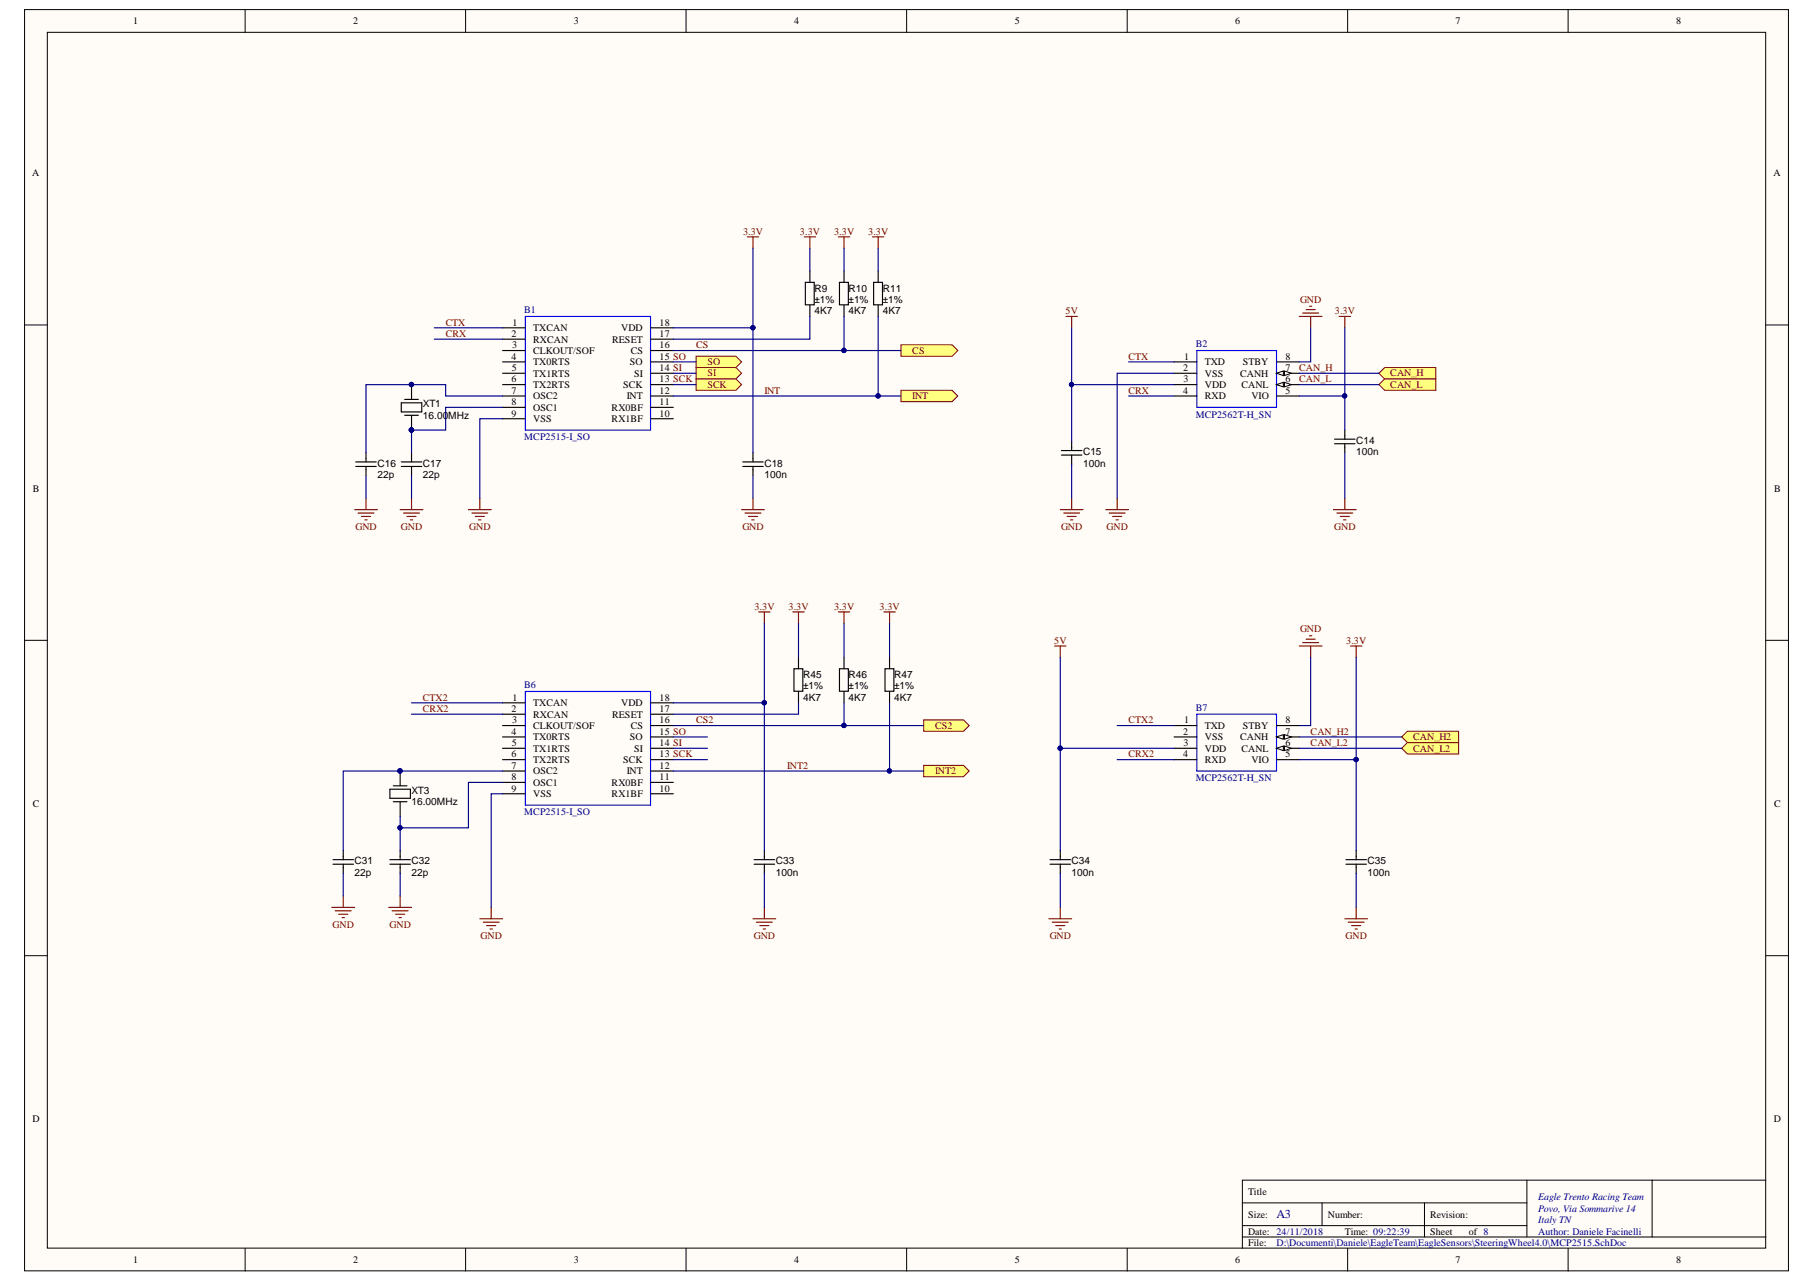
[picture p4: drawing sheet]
<svg xmlns="http://www.w3.org/2000/svg" width="297mm" height="210mm" viewBox="0 0 297 210" stroke-linecap="round" stroke-linejoin="round" font-family="sans-serif">
<defs><g id="words">
<text font-size="2" fill="#000080" x="208.8" y="199.3">A3</text>
<g font-size="1.7">
<text x="133.2" y="47.7">R9</text>
<text x="138.8" y="47.7">R10</text>
<text x="144.4" y="47.7">R11</text>
<text x="133.2" y="49.6">±1%</text>
<text x="133.2" y="51.4">4K7</text>
<text x="138.8" y="49.6">±1%</text>
<text x="138.8" y="51.4">4K7</text>
<text x="144.4" y="49.6">±1%</text>
<text x="144.4" y="51.4">4K7</text>
<text x="69.2" y="66.7">XT1</text>
<text x="69.2" y="68.5">16.00MHz</text>
<text x="61.7" y="76.3">C16</text>
<text x="69.2" y="76.3">C17</text>
<text x="125" y="76.3">C18</text>
<text x="177.1" y="76.3">100n</text>
<text x="177.1" y="74.5">C15</text>
<text x="221.8" y="74.5">100n</text>
<text x="221.8" y="72.6">C14</text>
<text x="61.7" y="78.2">22p</text>
<text x="69.2" y="78.2">22p</text>
<text x="125" y="78.2">100n</text>
<text x="131.4" y="112.8">±1%</text>
<text x="131.4" y="110.9">R45</text>
<text x="138.8" y="112.8">±1%</text>
<text x="138.8" y="110.9">R46</text>
<text x="146.2" y="112.8">±1%</text>
<text x="146.2" y="110.9">R47</text>
<text x="131.4" y="114.6">4K7</text>
<text x="138.8" y="114.6">4K7</text>
<text x="146.2" y="114.6">4K7</text>
<text x="67.3" y="129.9">XT3</text>
<text x="67.3" y="131.7">16.00MHz</text>
<text x="58" y="143.3">22p</text>
<text x="58" y="141.4">C31</text>
<text x="67.3" y="143.3">22p</text>
<text x="67.3" y="141.4">C32</text>
<text x="126.9" y="143.3">100n</text>
<text x="126.9" y="141.4">C33</text>
<text x="175.3" y="143.3">100n</text>
<text x="175.3" y="141.4">C34</text>
<text x="223.7" y="143.3">100n</text>
<text x="223.7" y="141.4">C35</text>
</g>
<g font-size="1.6">
<text x="21.8" y="4">1</text>
<text x="57.7" y="4">2</text>
<text x="93.9" y="4">3</text>
<text x="129.9" y="4">4</text>
<text x="166" y="4">5</text>
<text x="202" y="4">6</text>
<text x="238.1" y="4">7</text>
<text x="274.2" y="4">8</text>
<text x="5.3" y="28.8">A</text>
<text x="290.1" y="28.8">A</text>
<text x="83.8" y="53.3">1</text>
<text x="107.9" y="53.3">18</text>
<text x="83.7" y="55.1">2</text>
<text x="83.7" y="58.8">4</text>
<text x="83.8" y="57">3</text>
<text x="87.2" y="54.2">TXCAN</text>
<text x="87.2" y="56.1">RXCAN</text>
<text x="87.2" y="57.9">CLKOUT/SOF</text>
<text x="87.2" y="59.8">TX0RTS</text>
<text x="100.1" y="56.1">RESET</text>
<text x="101.6" y="54.2">VDD</text>
<text x="103" y="59.8">SO</text>
<text x="103.2" y="57.9">CS</text>
<text x="107.9" y="55.1">17</text>
<text x="107.9" y="57">16</text>
<text x="107.9" y="58.8">15 SO</text>
<text x="193.7" y="58.8">1</text>
<text x="197.1" y="59.8">TXD</text>
<text x="203.3" y="59.8">STBY</text>
<text x="210.3" y="58.8">8</text>
<text x="83.7" y="62.6">6</text>
<text x="83.7" y="64.4">7</text>
<text x="83.7" y="60.7">5</text>
<text x="87.2" y="61.6">TX1RTS</text>
<text x="87.2" y="63.5">TX2RTS</text>
<text x="87.2" y="65.4">OSC2</text>
<text x="101.9" y="63.5">SCK</text>
<text x="102.5" y="65.4">INT</text>
<text x="103.7" y="61.6">SI</text>
<text x="107.9" y="60.7">14 SI</text>
<text x="107.9" y="62.6">13 SCK</text>
<text x="107.9" y="64.4">12</text>
<text x="193.5" y="60.7">2</text>
<text x="193.5" y="64.4">4</text>
<text x="193.6" y="62.6">3</text>
<text x="197.1" y="61.6">VSS</text>
<text x="197.1" y="63.5">VDD</text>
<text x="197.1" y="65.4">RXD</text>
<text x="202.9" y="61.6">CANH</text>
<text x="203.1" y="63.5">CANL</text>
<text x="204.7" y="65.4">VIO</text>
<text x="210.3" y="60.7">7</text>
<text x="210.3" y="62.6">6</text>
<text x="210.3" y="64.4">5</text>
<text x="83.7" y="66.3">8</text>
<text x="83.7" y="68.1">9</text>
<text x="87.2" y="67.2">OSC1</text>
<text x="87.2" y="69.1">VSS</text>
<text x="100" y="67.2">RX0BF</text>
<text x="100" y="69.1">RX1BF</text>
<text x="107.9" y="66.3">11</text>
<text x="107.9" y="68.1">10</text>
<text x="5.4" y="80.4">B</text>
<text x="290.2" y="80.4">B</text>
<text x="83.7" y="116.5">2</text>
<text x="83.8" y="118.3">3</text>
<text x="83.8" y="114.6">1</text>
<text x="87.2" y="115.6">TXCAN</text>
<text x="87.2" y="117.4">RXCAN</text>
<text x="87.2" y="119.3">CLKOUT/SOF</text>
<text x="100.1" y="117.4">RESET</text>
<text x="101.6" y="115.6">VDD</text>
<text x="103.2" y="119.3">CS</text>
<text x="107.9" y="114.6">18</text>
<text x="107.9" y="116.5">17</text>
<text x="107.9" y="118.3">16</text>
<text x="193.7" y="118.3">1</text>
<text x="197.1" y="119.3">TXD</text>
<text x="203.3" y="119.3">STBY</text>
<text x="210.3" y="118.3">8</text>
<text x="83.7" y="120.2">4</text>
<text x="83.7" y="123.9">6</text>
<text x="83.7" y="125.8">7</text>
<text x="83.7" y="122.1">5</text>
<text x="87.2" y="121.1">TX0RTS</text>
<text x="87.2" y="123">TX1RTS</text>
<text x="87.2" y="124.8">TX2RTS</text>
<text x="101.9" y="124.8">SCK</text>
<text x="103" y="121.1">SO</text>
<text x="103.7" y="123">SI</text>
<text x="107.9" y="120.2">15 SO</text>
<text x="107.9" y="122.1">14 SI</text>
<text x="107.9" y="123.9">13 SCK</text>
<text x="107.9" y="125.8">12</text>
<text x="193.5" y="120.2">2</text>
<text x="193.5" y="123.9">4</text>
<text x="193.6" y="122.1">3</text>
<text x="197.1" y="121.1">VSS</text>
<text x="197.1" y="123">VDD</text>
<text x="197.1" y="124.8">RXD</text>
<text x="202.9" y="121.1">CANH</text>
<text x="203.1" y="123">CANL</text>
<text x="204.7" y="124.8">VIO</text>
<text x="210.3" y="120.2">7</text>
<text x="210.3" y="122.1">6</text>
<text x="210.3" y="123.9">5</text>
<text x="83.7" y="127.6">8</text>
<text x="83.7" y="129.5">9</text>
<text x="87.2" y="126.7">OSC2</text>
<text x="87.2" y="128.6">OSC1</text>
<text x="87.2" y="130.4">VSS</text>
<text x="100" y="128.6">RX0BF</text>
<text x="100" y="130.4">RX1BF</text>
<text x="102.5" y="126.7">INT</text>
<text x="107.9" y="127.6">11</text>
<text x="107.9" y="129.5">10</text>
<text x="5.4" y="132">C</text>
<text x="290.2" y="132">C</text>
<text x="5.3" y="183.6">D</text>
<text x="290.1" y="183.6">D</text>
<text x="204.1" y="195.5">Title</text>
<text x="204.1" y="199.2">Size:</text>
<text x="204.1" y="202">Date: 24/11/2018</text>
<text x="204.1" y="203.9">File:</text>
<text x="217.2" y="199.2">Number:</text>
<text x="220" y="202">Time: 09:22:39</text>
<text x="233.9" y="199.2">Revision:</text>
<text x="233.9" y="202">Sheet</text>
<text x="240.3" y="202">of 8</text>
<text x="21.8" y="206.6">1</text>
<text x="57.7" y="206.6">2</text>
<text x="93.9" y="206.6">3</text>
<text x="129.9" y="206.6">4</text>
<text x="166" y="206.6">5</text>
<text x="202" y="206.6">6</text>
<text x="238.1" y="206.6">7</text>
<text x="274.2" y="206.6">8</text>
</g>
<g font-size="1.6" fill="#800000">
<text x="121.5" y="38.4">3.3V</text>
<text x="130.9" y="38.4">3.3V</text>
<text x="136.4" y="38.4">3.3V</text>
<text x="142" y="38.4">3.3V</text>
<text x="72.9" y="53.3">CTX</text>
<text x="174.3" y="51.4">5V</text>
<text x="212.7" y="49.5">GND</text>
<text x="218.3" y="51.4">3.3V</text>
<text x="72.9" y="55.1">CRX</text>
<text x="113.9" y="57">CS</text>
<text x="115.7" y="59.7">SO</text>
<text x="149.2" y="57.9">CS</text>
<text x="184.6" y="58.8">CTX</text>
<text x="115.7" y="61.6">SI</text>
<text x="115.7" y="63.5">SCK</text>
<text x="125" y="64.4">INT</text>
<text x="149.2" y="65.3">INT</text>
<text x="184.6" y="64.4">CRX</text>
<text x="212.5" y="60.7">CAN_H</text>
<text x="212.5" y="62.6">CAN_L</text>
<text x="227.4" y="61.6">CAN_H</text>
<text x="227.4" y="63.5">CAN_L</text>
<text x="58.1" y="86.7">GND</text>
<text x="65.6" y="86.7">GND</text>
<text x="76.8" y="86.7">GND</text>
<text x="121.4" y="86.7">GND</text>
<text x="173.6" y="86.7">GND</text>
<text x="181" y="86.7">GND</text>
<text x="218.2" y="86.7">GND</text>
<text x="123.4" y="99.7">3.3V</text>
<text x="129" y="99.7">3.3V</text>
<text x="136.4" y="99.7">3.3V</text>
<text x="143.9" y="99.7">3.3V</text>
<text x="172.4" y="105.3">5V</text>
<text x="212.7" y="103.5">GND</text>
<text x="220.2" y="105.3">3.3V</text>
<text x="69.2" y="114.6">CTX2</text>
<text x="69.2" y="116.5">CRX2</text>
<text x="113.9" y="118.3">CS2</text>
<text x="152.9" y="119.2">CS2</text>
<text x="184.6" y="118.3">CTX2</text>
<text x="128.7" y="125.8">INT2</text>
<text x="184.6" y="123.9">CRX2</text>
<text x="214.4" y="120.2">CAN_H2</text>
<text x="214.4" y="122.1">CAN_L2</text>
<text x="231.1" y="121.1">CAN_H2</text>
<text x="231.1" y="123">CAN_L2</text>
<text x="152.9" y="126.7">INT2</text>
<text x="54.4" y="151.8">GND</text>
<text x="63.7" y="151.8">GND</text>
<text x="78.6" y="153.6">GND</text>
<text x="123.3" y="153.6">GND</text>
<text x="171.7" y="153.6">GND</text>
<text x="220.1" y="153.6">GND</text>
</g>
<g font-size="1.6" fill="#000080">
<text x="85.7" y="51.2">B1</text>
<text x="195.6" y="56.8">B2</text>
<text x="195.6" y="68.3">MCP2562T-H_SN</text>
<text x="85.7" y="72">MCP2515-I_SO</text>
<text x="85.7" y="112.6">B6</text>
<text x="195.6" y="116.3">B7</text>
<text x="195.6" y="127.8">MCP2562T-H_SN</text>
<text x="85.7" y="133.4">MCP2515-I_SO</text>
<text x="251.6" y="196.4">Eagle Trento Racing Team</text>
<text x="208.8" y="203.9">D:\Documenti\Daniele\EagleTeam\EagleSensors\SteeringWheel4.0\MCP2515.SchDoc</text>
<text x="251.6" y="198.3">Povo, Via Sommarive 14</text>
<text x="251.6" y="200.1">Italy TN</text>
<text x="251.6" y="202">Author: Daniele Facinelli</text>
</g>
</g></defs>
<g fill="#fffcf8" stroke="#000" stroke-width=".16">
<path d="M4 1.6h288.5v206.3h-288.5z"/>
<path d="M7.7 5.3h281.1v198.9h-281.1z"/>
</g>
<g fill="none" stroke="#000" stroke-width=".16">
<path d="M40.1 1.6v3.7M76.2 1.6v3.7M112.2 1.6v3.7M148.3 1.6v3.7M184.4 1.6v3.7M220.4 1.6v3.7M256.5 1.6v3.7M4 53.2h3.7M288.8 53.2h3.8M4 104.8h3.7M288.8 104.8h3.8M4 156.4h3.7"/>
<path d="M288.8 156.4h3.8M203.2 196.8h46.6M216.2 196.8v3.7M233 196.8v5.6M249.8 193.1v9.3M270.2 193.1h-67v11.1M288.8 193.1h-18.6v9.3M40.1 204.2v3.8M76.2 204.2v3.8M112.2 204.2v3.8M148.3 204.2v3.8M184.4 204.2v3.8"/>
<path d="M203.2 202.4h85.6M203.2 200.5h46.6M220.4 204.2v3.8M256.5 204.2v3.8"/>
</g>
<path d="M85.9 51.8h20.5v18.6h-20.5zM195.8 57.3h13v9.3h-13z" fill="none" stroke="#00f" stroke-width=".19"/>
<g fill="none" stroke="#000" stroke-width=".19">
<path d="M82.2 53.6h3.7M82.2 55.5h3.7M82.2 57.3h3.7M82.2 59.2h3.7M106.4 53.6h3.7M106.4 55.5h3.7M106.4 57.3h3.7M106.4 59.2h3.7M192 59.2h3.8M208.8 59.2h3.7M82.2 61.1h3.7M82.2 62.9h3.7"/>
<path d="M82.2 64.8h3.7M82.2 66.6h3.7M82.2 68.5h3.7M106.4 61.1h3.7M106.4 62.9h3.7M106.4 64.8h3.7M106.4 66.6h3.7M106.4 68.5h3.7M192 61.1h3.8M192 62.9h3.8M192 64.8h3.8M208.8 61.1h3.7"/>
</g>
<path d="M208.8 61.1l1.1-.4v.7z" fill="#fffcf8"/>
<path d="M208.8 61.1l1.1-.4v.7z" fill="none" stroke="#000" stroke-width=".16"/>
<path d="M210.1 60.7l1.1 .4-1.1 .3z" fill="#fffcf8"/>
<path d="M210.1 60.7l1.1 .4-1.1 .3z" fill="none" stroke="#000" stroke-width=".16"/>
<path d="M208.8 62.9h3.7" fill="none" stroke="#000" stroke-width=".19"/>
<path d="M208.8 62.9l1.1-.3v.7z" fill="#fffcf8"/>
<path d="M208.8 62.9l1.1-.3v.7z" fill="none" stroke="#000" stroke-width=".16"/>
<path d="M210.1 62.6l1.1 .3-1.1 .4z" fill="#fffcf8"/>
<path d="M210.1 62.6l1.1 .3-1.1 .4z" fill="none" stroke="#000" stroke-width=".16"/>
<g fill="none" stroke="#000" stroke-width=".19">
<path d="M131.7 46.2h1.5v3.7h-1.5zM132.5 44.3v1.9M132.5 49.9v1.9M137.3 46.2h1.5v3.7h-1.5zM138.1 44.3v1.9M138.1 49.9v1.9M142.9 46.2h1.4v3.7h-1.4zM143.6 44.3v1.9M143.6 49.9v1.9M121.5 76.3h3.3M121.5 75.6h3.3M123.2 74.1v1.5"/>
<path d="M123.2 76.3v1.5M208.8 64.8h3.7"/>
</g>
<g fill="none" stroke="#800000" stroke-width=".19">
<path d="M122.2 38.8h1.9M123.2 38.8v1.8M131.5 38.8h1.9M132.5 38.8v1.8M137.1 38.8h1.9M138.1 38.8v1.8M142.7 38.8h1.9M143.6 38.8v1.8M121.3 83.4h3.7M121.9 83.9h2.6M122.4 84.5h1.5M123 85.1h.3"/>
<path d="M123.2 81.5v1.9"/>
</g>
<g fill="#ffff80" stroke="#800000" stroke-width=".16">
<path d="M113.9 58.3h6.5l.9 .9-.9 .9h-6.5z" fill-rule="evenodd"/>
<path d="M113.9 60.1h6.5l.9 1-.9 .9h-6.5z" fill-rule="evenodd"/>
<path d="M113.9 62h6.5l.9 .9-.9 1h-6.5z" fill-rule="evenodd"/>
</g>
<g fill="none" stroke="#000" stroke-width=".19">
<path d="M58.2 76.3h3.3M58.2 75.6h3.3M59.9 74.1v1.5M59.9 76.3v1.5M65.6 76.3h3.4M65.6 75.6h3.4M65.6 65.9h3.4v1.5h-3.4zM66.2 65.3h2.2M66.2 67.9h2.2M67.3 62.9v2.4M67.3 67.9v2.5M67.3 74.1v1.5"/>
<path d="M67.3 76.3v1.5M173.6 74.5h3.4M173.6 73.7h3.4M175.3 72.2v1.5M175.3 74.5v1.4M218.3 72.6h3.3M218.3 71.9h3.3M220 70.4v1.5M220 72.6v1.5"/>
</g>
<g fill="#000080" stroke="#000080" stroke-width=".16">
<circle cx="67.3" cy="70.3" r=".35"/>
<circle cx="67.3" cy="62.9" r=".35"/>
</g>
<g fill="none" stroke="#800000" stroke-width=".19">
<path d="M174.4 51.8h1.8M175.3 51.8v1.8M212.5 51.8h3.7M213.1 51.2h2.6M213.6 50.7h1.5M214.2 50.1h.4M214.4 51.8v1.8M219 51.8h1.9M220 51.8v1.8M58 83.4h3.7M58.6 83.9h2.6M59.1 84.5h1.5"/>
<path d="M59.7 85.1h.4M59.9 81.5v1.9M65.5 83.4h3.7M66 83.9h2.6M66.6 84.5h1.5M67.1 85.1h.4M67.3 81.5v1.9M76.6 83.4h3.7M77.2 83.9h2.6M77.7 84.5h1.5M78.3 85.1h.4M78.5 81.5v1.9"/>
<path d="M173.4 83.4h3.7M174 83.9h2.6M174.5 84.5h1.5M175.1 85.1h.4M175.3 81.5v1.9M180.9 83.4h3.7M181.4 83.9h2.6M182 84.5h1.5M182.5 85.1h.4M182.7 81.5v1.9M218.1 83.4h3.7M218.7 83.9h2.6"/>
<path d="M219.2 84.5h1.5M219.8 85.1h.4M220 81.5v1.9"/>
</g>
<g fill="#ffff80" stroke="#800000" stroke-width=".16">
<path d="M225.6 61.1l.9-1h8.4v1.9h-8.4z" fill-rule="evenodd"/>
<path d="M225.6 62.9l.9-.9h8.4v1.9h-8.4z" fill-rule="evenodd"/>
<path d="M147.4 63.9h8.3l1 .9-1 .9h-8.3z" fill-rule="evenodd"/>
<path d="M147.4 56.4h8.3l1 .9-1 1h-8.3z" fill-rule="evenodd"/>
</g>
<path d="M85.9 113.1h20.5v18.6h-20.5zM195.8 116.8h13v9.3h-13z" fill="none" stroke="#00f" stroke-width=".19"/>
<g fill="none" stroke="#000" stroke-width=".19">
<path d="M82.2 115h3.7M82.2 116.8h3.7M82.2 118.7h3.7M106.4 115h3.7M106.4 116.8h3.7M106.4 118.7h3.7M192 118.7h3.8M208.8 118.7h3.7M82.2 120.6h3.7M82.2 122.4h3.7M82.2 124.3h3.7M82.2 126.1h3.7"/>
<path d="M82.2 128h3.7M82.2 129.9h3.7M106.4 120.6h3.7M106.4 122.4h3.7M106.4 124.3h3.7M106.4 126.1h3.7M106.4 128h3.7M106.4 129.9h3.7M192 120.6h3.8M192 122.4h3.8M192 124.3h3.8M208.8 120.6h3.7"/>
</g>
<path d="M208.8 120.6l1.1-.4v.7z" fill="#fffcf8"/>
<path d="M208.8 120.6l1.1-.4v.7z" fill="none" stroke="#000" stroke-width=".16"/>
<path d="M210.1 120.2l1.1 .4-1.1 .3z" fill="#fffcf8"/>
<path d="M210.1 120.2l1.1 .4-1.1 .3z" fill="none" stroke="#000" stroke-width=".16"/>
<path d="M208.8 122.4h3.7" fill="none" stroke="#000" stroke-width=".19"/>
<path d="M208.8 122.4l1.1-.3v.7z" fill="#fffcf8"/>
<path d="M208.8 122.4l1.1-.3v.7z" fill="none" stroke="#000" stroke-width=".16"/>
<path d="M210.1 122.1l1.1 .3-1.1 .4z" fill="#fffcf8"/>
<path d="M210.1 122.1l1.1 .3-1.1 .4z" fill="none" stroke="#000" stroke-width=".16"/>
<g fill="none" stroke="#000" stroke-width=".19">
<path d="M129.9 109.4h1.4v3.7h-1.4zM130.6 107.6v1.8M130.6 113.1v1.9M137.3 109.4h1.5v3.7h-1.5zM138.1 107.6v1.8M138.1 113.1v1.9M144.8 109.4h1.4v3.7h-1.4zM145.5 107.6v1.8M145.5 113.1v1.9M56.1 139.2v1.4M63.8 129.1h3.3v1.5h-3.3zM64.3 128.6h2.3"/>
<path d="M64.3 131.2h2.3M65.5 126.1v2.5M65.5 131.2v2.4M65.5 139.2v1.4M125 139.2v1.4M208.8 124.3h3.7M54.5 141.4h3.3M54.5 140.6h3.3M56.1 141.4v1.5M63.8 141.4h3.3M63.8 140.6h3.3M65.5 141.4v1.5"/>
<path d="M123.3 141.4h3.4M123.3 140.6h3.4M125 141.4v1.5"/>
</g>
<circle cx="65.4" cy="126.1" r=".35" fill="#000080" stroke="#000080" stroke-width=".16"/>
<g fill="none" stroke="#800000" stroke-width=".19">
<path d="M124.1 100.1h1.9M125 100.1v1.9M129.7 100.1h1.8M130.6 100.1v1.9M137.1 100.1h1.9M138.1 100.1v1.9M144.6 100.1h1.8M145.5 100.1v1.9M54.3 148.5h3.7M54.8 149h2.6M55.4 149.6h1.5M56 150.1h.3"/>
<path d="M56.1 146.6v1.9M63.6 148.5h3.7M64.1 149h2.7M64.7 149.6h1.5M65.3 150.1h.3M65.5 146.6v1.9M78.5 150.3h3.7M79 150.9h2.6M79.6 151.4h1.5M80.2 152h.3M80.3 148.5v1.8M123.2 150.3h3.7"/>
<path d="M123.7 150.9h2.6M124.3 151.4h1.5M124.8 152h.4M125 148.5v1.8"/>
</g>
<g fill="#ffff80" stroke="#800000" stroke-width=".16">
<path d="M151.1 117.8h6.5l.9 .9-.9 .9h-6.5z" fill-rule="evenodd"/>
<path d="M151.1 125.2h6.5l.9 .9-.9 1h-6.5z" fill-rule="evenodd"/>
</g>
<path d="M173.4 139.2v1.4M221.8 139.2v1.4M171.8 141.4h3.3M171.8 140.6h3.3M173.4 141.4v1.5M220.2 141.4h3.3M220.2 140.6h3.3M221.8 141.4v1.5" fill="none" stroke="#000" stroke-width=".19"/>
<g fill="none" stroke="#800000" stroke-width=".19">
<path d="M172.5 105.7h1.9M173.4 105.7v1.9M212.5 105.7h3.7M213.1 105.1h2.6M213.6 104.6h1.5M214.2 104h.4M214.4 105.7v1.9M220.9 105.7h1.9M221.8 105.7v1.9M171.6 150.3h3.7M172.1 150.9h2.6M172.7 151.4h1.5"/>
<path d="M173.2 152h.4M173.4 148.5v1.8M220 150.3h3.7M220.5 150.9h2.6M221.1 151.4h1.5M221.6 152h.4M221.8 148.5v1.8"/>
</g>
<g fill="#ffff80" stroke="#800000" stroke-width=".16">
<path d="M229.3 120.6l.9-1h8.4v1.9h-8.4z" fill-rule="evenodd"/>
<path d="M229.3 122.4l.9-.9h8.4v1.9h-8.4z" fill-rule="evenodd"/>
</g>
<g fill="none" stroke="#000080" stroke-width=".19">
<path d="M71 53.6h11.2M71 55.5h11.2M110.1 59.2h3.8M123.2 40.6v13h-13.1M123.2 53.6v20.5M132.5 51.8v3.7h-22.4M132.5 40.6v3.7M138.1 51.8v5.5h-28M138.1 40.6v3.7M138.1 57.3h9.3M143.6 51.8v13h-33.5M143.6 40.6v3.7"/>
<path d="M175.3 53.6v9.3h16.7M184.6 59.2h7.4M214.4 53.6v5.6h-1.9M220 53.6v11.2h-7.5M59.9 77.8v3.7M67.3 77.8v3.7M82.2 64.8h-9.3v-1.9h-13v11.2M82.2 66.6h-9.3v3.8h-5.6v3.7M82.2 68.5h-3.7v13M110.1 61.1h3.8M110.1 62.9h3.8M123.2 77.8v3.7"/>
<path d="M143.6 64.8h3.8M175.3 62.9v9.3M175.3 75.9v5.6M184.6 64.8h7.4M192 61.1h-9.3v20.4M212.5 61.1h13.1M212.5 62.9h13.1M220 64.8v5.6M220 74.1v7.4M67.3 115h14.9M67.3 116.8h14.9M110.1 115h14.9"/>
<path d="M125 102v37.2M130.6 115v1.8h-20.5M130.6 102v5.6M138.1 115v3.7h-28M138.1 102v5.6M138.1 118.7h13M145.5 115v11.1h-35.4M145.5 102v5.6M173.4 107.6v31.6M182.7 118.7h9.3M214.4 107.6v11.1h-1.9M221.8 107.6v31.6"/>
<path d="M65.5 133.6v5.6M82.2 128h-5.6v7.4h-11.1M82.2 126.1h-26.1v13.1M82.2 129.9h-1.9v18.6M110.1 120.6h5.6M110.1 122.4h5.6M110.1 124.3h5.6M145.5 126.1h5.6M173.4 122.4h18.6M182.7 124.3h9.3M212.5 120.6h16.8M212.5 122.4h16.8"/>
<path d="M212.5 124.3h9.3M56.1 142.9v3.7M65.5 142.9v3.7M125 142.9v5.6M173.4 142.9v5.6M221.8 142.9v5.6"/>
</g>
<g fill="#000080" stroke="#000080" stroke-width=".16">
<circle cx="138" cy="57.3" r=".35"/>
<circle cx="143.6" cy="64.8" r=".35"/>
<circle cx="123.1" cy="53.6" r=".35"/>
<circle cx="67.3" cy="70.3" r=".35"/>
<circle cx="67.3" cy="62.9" r=".35"/>
<circle cx="175.3" cy="62.9" r=".35"/>
<circle cx="219.9" cy="64.8" r=".35"/>
<circle cx="65.4" cy="135.4" r=".35"/>
<circle cx="65.4" cy="126.1" r=".35"/>
<circle cx="125" cy="115" r=".35"/>
<circle cx="138" cy="118.7" r=".35"/>
<circle cx="145.5" cy="126.1" r=".35"/>
<circle cx="173.4" cy="122.4" r=".35"/>
<circle cx="221.8" cy="124.3" r=".35"/>
</g>
<use href="#words"/>
</svg>
